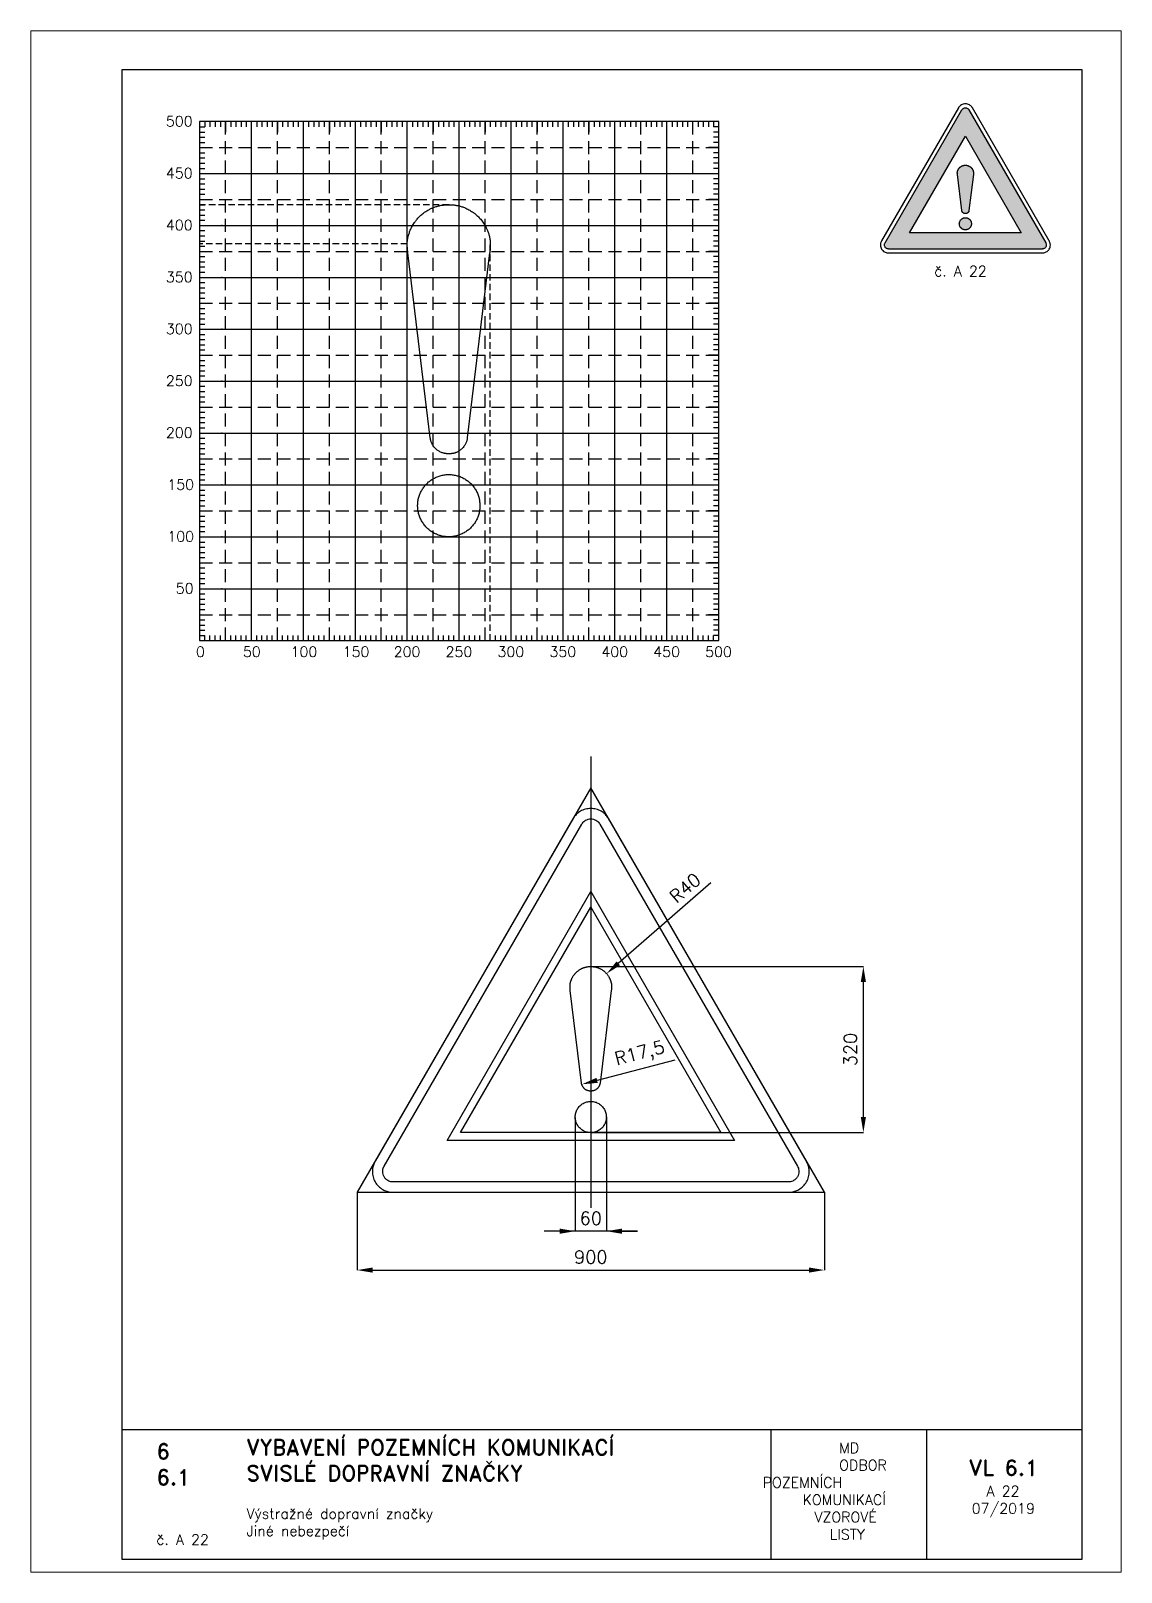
# Paper-space layout 'A 22' of a CAD drawing. Header units: millimetres. Extents: x 0 to 210, y 0 to 297.
# The model-space entities are those that its viewports show. They can reach past a viewport. Long polylines and large blocks are cut down to what shows.
import ezdxf

# ---------------------------------------------------------------- set-up
doc = ezdxf.new("R2010")
doc.units = ezdxf.units.MM
doc.header["$LTSCALE"] = 5
doc.linetypes.add('ČERCHOVANÁX2', pattern=[2, 1, -0.5, 0, -0.5])
doc.linetypes.add('ČÁRKOVANÁX2', pattern=[1.5, 1, -0.5])
for name, color, linetype in [('Kóty', 2, 'Continuous'), ('Pomocná', 2, 'Continuous'), ('Rozpiska', 7, 'Continuous'), ('Značka', 7, 'Continuous')]:
    doc.layers.add(name, color=color, linetype=linetype)
doc.layers.add('Rámeček', color=6, linetype='Continuous', plot=False)
doc.styles.get("Standard").update_dxf_attribs({"font": 'romand.shx', "height": 25})
doc.dimstyles.get("Standard").update_dxf_attribs({"dimtxt": 25, "dimasz": 30, "dimexe": 0.18, "dimexo": 0.0625, "dimgap": 12.5, "dimtad": 1, "dimdec": 0, "dimzin": 0, "dimdsep": 46, "dimtxsty": 'Standard', "dimcen": 0.09, "dimadec": 0, "dimazin": 0, "dimtfac": 1, "dimtdec": 0, "dimtofl": 0, "dimtmove": 0, "dimatfit": 3, "dimfxl": 1, "dimtolj": 1, "dimtzin": 0, "dimarcsym": 0})

psp = doc.layouts.new('A 22')

# ---------------------------------------------------------------- texts
at = {"layer": 'Pomocná', "char_height": 2, "attachment_point": 1}
for s, insert in [('\\pi1.41968;500', (24.59, 280.57)), ('\\pi1.41968;450', (24.59, 270.57)), ('\\pi1.41968;400', (24.59, 260.57)), ('\\pi1.41968;350', (24.59, 250.57)), ('\\pi1.41968;300', (24.59, 240.57)), ('\\pi1.41968;250', (24.59, 230.57)), ('\\pi1.41968;200', (24.59, 220.57)), ('\\pi1.70539;150', (24.59, 210.57)), ('\\pi1.70539;100', (24.59, 200.57)), ('\\pi3.32444;50', (24.59, 190.57)), ('\\pi2.6146;0', (29.18, 178.35)), ('\\pi1.66222;50', (39.19, 178.35)), ('\\pi0.85269;100', (49.18, 178.35)), ('\\pi0.85269;150', (59.21, 178.35)), ('\\pi0.70984;200', (69.18, 178.35)), ('\\pi0.70984;250', (79.17, 178.35)), ('\\pi0.70984;300', (89.16, 178.35)), ('\\pi0.70984;350', (99.18, 178.35)), ('\\pi0.70984;400', (109.17, 178.35)), ('\\pi0.70984;450', (119.18, 178.35)), ('\\pi0.70984;500', (129.17, 178.35))]:
    psp.add_mtext_dynamic_manual_height_columns(s, width=6.5625, gutter_width=100, heights=[0], dxfattribs=dict(at, insert=insert))
at = {"layer": 'Rozpiska', "color": 7, "attachment_point": 1}
for s, width, heights, insert, char_height in [('{\\C6;č. A 22}', 12.0077, [2.67], (174, 251.69), 2), ('6', 149.0422, [0], (24.17, 24.77), 3), ('{\\C6;VYBAVENÍ POZEMNÍCH KOMUNIKACÍ\\P}SVISLÉ DOPRAVNÍ ZNAČKY{\\H1.34524x; }', 149.0422, [0], (41.56, 25.56), 3), ('\\pi14.7414;{\\C6;MD\\P\\pi2.36044;}ODBOR POZEMNÍCH{\\H1.57143x; }\\P\\pi7.69378;KOMUNIKACÍ{\\H1.5x; }\\P\\pi9.97949;{\\C6;VZOROVÉ\\H1.47619x; \\H0.67742x;\\P\\pi12.93187;LISTY\\H1.26984x; }', 33.1018, [0], (140.95, 24.95), 2), ('\\pi1.03113;{\\H1.5x;\\C6;VL 6.1\\P\\pi4.41206;\\H0.66667x;A 22\\H1.66666x; \\H0.6x;\\P\\pi1.5549;07/2019\\H1.80159x; }', 16.0623, [0], (179.66, 21.61), 2), ('6.1', 149.0422, [0], (24.17, 19.78), 3), ('{\\C6;Výstražné dopravní značky\\P}Jiné nebezpečí{\\H1.83333x; }', 149.0422, [0], (41.56, 12.29), 2), ('{\\C6;č. A 22}', 12.3298, [2.67], (24.17, 7.28), 2)]:
    psp.add_mtext_dynamic_manual_height_columns(s, width=width, gutter_width=100, heights=heights, dxfattribs=dict(at, insert=insert, char_height=char_height))

msp = doc.modelspace()

# ---------------------------------------------------------------- texts
at = {"layer": 'Kóty', "insert": (420.7, -50), "char_height": 25, "attachment_point": 5}
msp.add_mtext('\\A1;60', dxfattribs=at)

# ---------------------------------------------------------------- blocks, each defined once
blk = doc.blocks.new('*D0')
at = {"layer": 'Defpoints', "color": 0, "transparency": 16777216}
for p in [(-29.3, 0.1), (870.7, 0.1), (870.7, -149.9)]:
    blk.add_point(p, dxfattribs=at)
at = {"layer": 'Kóty', "color": 0, "lineweight": -2, "transparency": 16777216}
for p, q in [((-29.3, 0), (-29.3, -150.1)), ((870.7, 0), (870.7, -150.1)), ((0.7, -149.9), (840.7, -149.9))]:
    blk.add_line(p, q, dxfattribs=at)
at = {"layer": 'Kóty', "color": 0, "transparency": 16777216}
for points in [[(0.7, -144.9), (0.7, -154.9), (-29.3, -149.9)], [(840.7, -144.9), (840.7, -154.9), (870.7, -149.9)]]:
    blk.add_solid(points, dxfattribs=at)
at = {"layer": 'Kóty', "color": 0, "transparency": 16777216, "insert": (420.7, -124.9), "char_height": 25, "attachment_point": 5}
blk.add_mtext('\\A1;900', dxfattribs=at)
blk = doc.blocks.new('*D1')
at = {"layer": 'Defpoints', "color": 0, "transparency": 16777216}
for p in [(421.4, 435), (945.7, 435), (420.7, 115)]:
    blk.add_point(p, dxfattribs=at)
at = {"layer": 'Kóty', "color": 0, "lineweight": -2, "transparency": 16777216}
for p, q in [((421.5, 435), (945.9, 435)), ((945.7, 145), (945.7, 405)), ((420.8, 115), (945.9, 115))]:
    blk.add_line(p, q, dxfattribs=at)
at = {"layer": 'Kóty', "color": 0, "transparency": 16777216}
for points in [[(940.7, 405), (950.7, 405), (945.7, 435)], [(940.7, 145), (950.7, 145), (945.7, 115)]]:
    blk.add_solid(points, dxfattribs=at)
at = {"layer": 'Kóty', "color": 0, "transparency": 16777216, "insert": (920.7, 275), "char_height": 25, "attachment_point": 5, "rotation": 90}
blk.add_mtext('\\A1;320', dxfattribs=at)
blk = doc.blocks.new('*D2')
at = {"layer": 'Defpoints', "color": 0, "transparency": 16777216}
for p in [(451.1, 421.3), (420.9, 395)]:
    blk.add_point(p, dxfattribs=at)
at = {"layer": 'Kóty', "color": 0, "lineweight": -2, "transparency": 16777216}
for p, q in [((652.1, 596.5), (473.7, 441)), ((420.8, 395), (421, 395)), ((420.9, 394.9), (420.9, 395.1))]:
    blk.add_line(p, q, dxfattribs=at)
at = {"layer": 'Kóty', "color": 0, "transparency": 16777216}
blk.add_solid([(470.4, 444.8), (477, 437.2), (451.1, 421.3)], dxfattribs=at)
at = {"layer": 'Kóty', "color": 0, "transparency": 16777216, "insert": (602.5, 586.4), "char_height": 25, "attachment_point": 5, "rotation": 41.0739}
blk.add_mtext('\\A1;R40', dxfattribs=at)
blk = doc.blocks.new('*D3')
at = {"layer": 'Defpoints', "color": 0, "transparency": 16777216}
for p in [(403.8, 208.1), (420.7, 212.5)]:
    blk.add_point(p, dxfattribs=at)
at = {"layer": 'Kóty', "color": 0, "lineweight": -2, "transparency": 16777216}
blk.add_line((582.9, 254.5), (432.8, 215.6), dxfattribs=at)
at = {"layer": 'Kóty', "color": 0, "transparency": 16777216}
blk.add_solid([(431.6, 220.5), (434.1, 210.8), (403.8, 208.1)], dxfattribs=at)
at = {"layer": 'Kóty', "color": 0, "transparency": 16777216, "insert": (515.5, 265.4), "char_height": 25, "attachment_point": 5, "rotation": 14.5425}
blk.add_mtext('\\A1;R17,5', dxfattribs=at)

# ---------------------------------------------------------------- dimensions: what is measured, and where the dimension line sits
at = {"layer": 'Kóty'}
dim = msp.add_radius_dim(center=(420.9, 395), mpoint=(451.1, 421.3), dimstyle='Standard', dxfattribs=at)
dim.commit()
dim.dimension.update_dxf_attribs({"geometry": '*D2', "text_midpoint": (618.9, 567.6), "dimtype": 164})
dim = msp.add_linear_dim(base=(945.7, 435), p1=(420.7, 115), p2=(421.4, 435), angle=90, dimstyle='Standard', dxfattribs=at)
dim.commit()
dim.dimension.update_dxf_attribs({"geometry": '*D1', "text_midpoint": (920.7, 275)})
dim = msp.add_radius_dim(center=(420.7, 212.5), mpoint=(403.8, 208.1), text='R17,5', dimstyle='Standard', dxfattribs=at)
dim.commit()
dim.dimension.update_dxf_attribs({"geometry": '*D3', "text_midpoint": (522.4, 238.9), "dimtype": 164})
dim = msp.add_linear_dim(base=(870.7, -149.9), p1=(-29.3, 0.1), p2=(870.7, 0.1), dimstyle='Standard', dxfattribs=at)
dim.commit()
dim.dimension.update_dxf_attribs({"geometry": '*D0', "text_midpoint": (420.7, -124.9)})

# ---------------------------------------------------------------- linework, layer by layer
at = {"layer": 'Kóty'}
for p, q in [((390.7, 144.2), (390.7, -75.2)), ((450.7, 144.9), (450.7, -75.2)), ((510.7, -75), (330.7, -75)), ((480.7, -75), (510.7, -75))]:
    msp.add_line(p, q, dxfattribs=at)
for points in [[(360.7, -70), (360.7, -80), (390.7, -75)], [(480.7, -70), (480.7, -80), (450.7, -75)]]:
    msp.add_solid(points, dxfattribs=at)
at = {"layer": 'Značka', "color": 6, "linetype": 'ČERCHOVANÁX2', "lineweight": 25, "ltscale": 5}
msp.add_line((420.7, 839.7), (420.7, -30.3), dxfattribs=at)
at = {"layer": 'Značka', "color": 6, "linetype": 'ČÁRKOVANÁX2', "ltscale": 2.5}
for points in [[(870.7, 0.1), (420.7, 779.5), (-29.3, 0.1)], [(169.9, 115), (420.7, 549.4), (671.5, 115)]]:
    msp.add_lwpolyline(points, close=True, dxfattribs=at)
at = {"layer": 'Značka', "color": 5}
for points in [[(836.1, 60), (455.4, 719.4), (454.2, 721.2, 0.010748), (453.1, 722.9, 0.055773), (447.5, 729.2, 0.055979), (440.7, 734.1, 0.069561), (431.1, 738.1, 0.069791), (420.7, 739.4, 0.069502), (410.4, 738.1, 0.067732), (400.7, 734.1, 0.055944), (393.9, 729.2, 0.061133), (388.4, 722.9, 0.012257), (387.2, 721.2), (386.1, 719.4), (5.4, 60, 0.003576), (4.4, 58.1, 0.010722), (3.5, 56.3, 0.055711), (0.8, 48.4, 0.055985), (0, 40, 0.069591), (1.3, 29.6, 0.069767), (5.4, 20, 0.069481), (11.7, 11.7, 0.067775), (20, 5.4, 0.055964), (27.6, 1.9, 0.061097), (35.8, 0.2, 0.01224), (37.9, 0.1, 0.004081), (40, 0), (801.4, 0, 0.003581), (803.5, 0.1, 0.010743), (805.6, 0.2, 0.055797), (813.8, 1.9, 0.055991), (821.4, 5.4, 0.069582), (829.8, 11.7, 0.069787), (836.1, 20, 0.069497), (840.1, 29.6, 0.067792), (841.4, 40, 0.055928), (840.6, 48.4, 0.060939), (838, 56.3), (837.1, 58.1), (836.1, 60)], [(420.7, 195), (420.5, 195), (420.2, 195), (419.9, 195), (419.7, 195), (419.3, 195), (419, 195), (418.8, 195.1), (418.6, 195.1, -0.006634), (417.9, 195.1, -0.01255), (417.2, 195.2, -0.011425), (416.7, 195.3), (416.2, 195.4), (415.5, 195.6), (414.9, 195.8), (414.2, 196), (413.6, 196.3), (412.8, 196.6), (412.1, 197), (411.4, 197.4), (410.6, 197.9), (410.1, 198.2), (409.5, 198.6), (408.9, 199.2), (408.2, 199.7), (407.6, 200.3), (407.1, 201), (406.4, 201.7), (405.8, 202.6), (405.5, 203.1), (405.1, 203.7), (404.8, 204.2), (404.6, 204.7), (404.3, 205.3), (404, 205.9), (403.8, 206.5), (403.6, 207.2), (403.3, 207.9), (403.1, 208.7), (403.1, 209), (403, 209.3), (403, 209.7), (402.9, 210), (402.9, 210.2), (402.9, 210.4), (381.3, 388.6), (381.3, 388.8), (381.3, 388.9), (381.2, 389.8), (381.1, 390.7), (381, 391.5), (380.9, 392.3, -0.005115), (380.8, 393.2, -0.006421), (380.8, 394.2, -0.006696), (380.7, 395.3, -0.004989), (380.7, 396.3, -0.007695), (380.7, 397.7, -0.011479), (380.8, 399.2, -0.01361), (380.9, 400.6, -0.014122), (381.1, 402.1, -0.011796), (381.4, 403.4, -0.009463), (381.7, 404.6, -0.01086), (382.2, 406.3, -0.010371), (382.7, 408, -0.011291), (383.3, 409.6, -0.013085), (384, 411.3, -0.014583), (384.9, 413.2, -0.01098), (385.9, 415, -0.010962), (387, 416.8, -0.014502), (388.2, 418.5, -0.012487), (389.2, 419.9, -0.011476), (390.3, 421.2, -0.013813), (391.7, 422.7, -0.01399), (393.2, 424.2, -0.01472), (394.7, 425.6, -0.016045), (396.4, 426.9, -0.017393), (398.5, 428.3, -0.012023), (400.6, 429.6, -0.008118), (402.1, 430.5, -0.011828), (403.6, 431.2, -0.010377), (404.8, 431.8, -0.009337), (406.1, 432.3, -0.011192), (407.6, 432.9, -0.011725), (409.2, 433.4, -0.011821), (410.9, 433.8, -0.011552), (412.5, 434.2, -0.013907), (414.5, 434.6, -0.014462), (416.5, 434.8, -0.005226), (417.2, 434.8), (418, 434.9), (418.8, 434.9), (419.6, 435), (420.1, 435), (420.5, 435), (420.6, 435), (420.7, 435), (420.8, 435), (420.9, 435), (421.3, 435), (421.6, 435), (422.4, 434.9), (423.1, 434.9, -0.005231), (424.1, 434.9, -0.005868), (425, 434.8, -0.011371), (426.6, 434.6, -0.012004), (428.3, 434.3, -0.009727), (429.6, 434.1, -0.009332), (430.9, 433.8, -0.011404), (432.5, 433.3, -0.011324), (434.1, 432.8, -0.011862), (435.7, 432.2, -0.013026), (437.2, 431.5, -0.014025), (439.1, 430.6, -0.009399), (440.8, 429.6, -0.009855), (442.6, 428.6, -0.014869), (444.4, 427.4, -0.013144), (445.7, 426.4, -0.011648), (447, 425.3, -0.013773), (448.6, 423.9, -0.014088), (450, 422.4, -0.014622), (451.4, 420.9, -0.015396), (452.7, 419.2, -0.017027), (454.2, 417.2, -0.013049), (455.5, 415, -0.009319), (456.3, 413.5, -0.012652), (457.1, 411.9, -0.010839), (457.7, 410.6, -0.008967), (458.2, 409.3, -0.010357), (458.9, 407.6, -0.011188), (459.4, 405.9, -0.011321), (459.8, 404.3, -0.012074), (460.2, 402.7, -0.010117), (460.4, 401.6, -0.013379), (460.5, 400.4), (460.6, 399.6), (460.7, 398.8), (460.7, 397.8), (460.7, 396.7), (460.7, 395.9), (460.7, 395), (460.7, 394), (460.6, 393), (460.5, 392.1), (460.4, 391.1), (460.3, 390), (460.1, 388.9), (460.1, 388.8), (460.1, 388.6), (438.6, 210.4), (438.5, 210.2), (438.5, 210.1), (438.5, 209.8), (438.4, 209.5), (438.4, 209.1), (438.3, 208.7), (438.1, 208.1), (438, 207.4), (437.8, 206.9), (437.6, 206.4), (437.4, 205.8), (437.1, 205.1), (436.8, 204.5), (436.5, 203.9), (436.1, 203.2), (435.6, 202.6), (435.1, 201.9), (434.6, 201.2), (434.1, 200.7), (433.7, 200.2), (433.1, 199.6), (432.4, 199.1), (431.8, 198.5), (431.1, 198, -0.015652), (430.2, 197.5), (429.3, 197), (428.7, 196.7), (428.1, 196.4), (427.6, 196.2), (427.1, 196, -0.010695), (426.4, 195.8, -0.010962), (425.8, 195.6, -0.011785), (425.1, 195.4, -0.013193), (424.5, 195.3, -0.014222), (423.7, 195.2, -0.009329), (422.9, 195.1, -0.001698), (422.7, 195.1, -0.002607), (422.5, 195.1, -0.004157), (422.2, 195), (421.9, 195), (421.6, 195, -0.005283), (421.2, 195), (421, 195), (420.7, 195)], [(450.7, 145), (450.7, 144.8), (450.7, 144.6, -0.032778), (450.4, 140.7, -0.035735), (449.6, 136.9, -0.036467), (448.3, 133.1, -0.034741), (446.5, 129.7, -0.034086), (444.3, 126.4, -0.034448), (441.7, 123.5, -0.034548), (438.7, 120.9, -0.034426), (435.4, 118.8, -0.034392), (431.8, 117.1, -0.034415), (428.1, 115.9, -0.034425), (424.2, 115.2, -0.034417), (420.3, 115, -0.034419), (416.4, 115.3, -0.034419), (412.6, 116.1, -0.034415), (408.9, 117.4, -0.034419), (405.4, 119.2, -0.03442), (402.1, 121.4, -0.034416), (399.2, 124.1, -0.03442), (396.7, 127, -0.034421), (394.5, 130.3, -0.034415), (392.8, 133.9, -0.034415), (391.6, 137.6, -0.034415), (390.9, 141.5, -0.03442), (390.7, 145.4, -0.034424), (391, 149.3, -0.034419), (391.8, 153.1, -0.034424), (393.1, 156.8, -0.034413), (394.9, 160.3, -0.03441), (397.1, 163.6, -0.034418), (399.8, 166.5, -0.034425), (402.8, 169, -0.03442), (406.1, 171.2, -0.034422), (409.6, 172.9, -0.034418), (413.3, 174.1, -0.034417), (417.2, 174.8, -0.034417), (421.1, 175, -0.034419), (425, 174.7, -0.034432), (428.9, 173.9, -0.034422), (432.6, 172.6, -0.03433), (436.1, 170.8, -0.034406), (439.3, 168.6, -0.034823), (442.2, 165.9, -0.034404), (444.8, 163, -0.032723), (446.9, 159.7, -0.034586), (448.6, 156.1, -0.040942), (449.8, 152.4, -0.031742), (450.4, 148.7, -0.010458), (450.7, 145)]]:
    msp.add_lwpolyline(points, format="xyb", dxfattribs=at)
at = {"layer": 'Značka', "color": 1}
msp.add_lwpolyline([(801.4, 20), (40, 20, -0.003586), (39, 20, -0.010756), (37.9, 20.1, -0.05582), (33.8, 20.9, -0.05597), (30, 22.7, -0.06955), (25.8, 25.8, -0.069786), (22.7, 30, -0.069503), (20.7, 34.8, -0.067814), (20, 40, -0.055933), (20.4, 44.2, -0.060881), (21.7, 48.1, -0.012187), (22.2, 49.1, -0.00406), (22.7, 50), (403.4, 709.4), (404, 710.3), (404.5, 711.2, -0.055851), (407.3, 714.3, -0.05603), (410.7, 716.7, -0.069574), (415.5, 718.8, -0.069723), (420.7, 719.4, -0.069439), (425.9, 718.8, -0.067755), (430.7, 716.7, -0.055971), (434.1, 714.3, -0.061159), (436.9, 711.2), (437.5, 710.3), (438, 709.4), (818.8, 50), (819.2, 49.1), (819.7, 48.1, -0.055637), (821, 44.2, -0.055928), (821.4, 40, -0.069571), (820.8, 34.8, -0.069825), (818.8, 30, -0.069532), (815.6, 25.8, -0.067733), (811.4, 22.7, -0.055923), (807.6, 20.9, -0.061121), (803.5, 20.1, -0.012253), (802.5, 20, -0.004086), (801.4, 20)], format="xyb", dxfattribs=at)
msp.add_lwpolyline([(143.9, 100), (420.7, 579.4), (697.5, 100), (143.9, 100)], dxfattribs=at)

msp.set_redraw_order([(e.dxf.handle, doc.entitydb.next_handle()) for e in msp.query("TEXT MTEXT ATTDEF DIMENSION ARC_DIMENSION")])  # texts and dimensions are drawn at this point

# ---------------------------------------------------------------- hatches: boundary and pattern name
at = {"layer": 'Značka'}
h = psp.add_hatch(color=10, dxfattribs=at)
h.dxf.hatch_style = 1
h.paths.add_polyline_path([(169.24, 258.08), (180, 276.72), (190.76, 258.08)], flags=16)
edge = h.paths.add_edge_path()
edge.add_line((194.81, 254.96), (165.19, 254.96))
edge.add_arc((165.28, 257.8), 2.84, 267.4279, 268.2497, ccw=False)
edge.add_arc((165.2, 255.91), 0.947, 264.9636, 267.4286, ccw=False)
edge.add_arc((165.18, 255.69), 0.729, 252.0002, 264.7801, ccw=False)
edge.add_arc((165.18, 255.7), 0.731, 239.2368, 252.0508, ccw=False)
edge.add_arc((165.16, 255.71), 0.734, 224.9741, 240.8881, ccw=False)
edge.add_arc((165.16, 255.71), 0.732, 209.0808, 225.0485, ccw=False)
edge.add_arc((165.15, 255.73), 0.734, 194.8816, 210.7849, ccw=False)
edge.add_arc((165.17, 255.73), 0.753, 179.4178, 194.9358, ccw=False)
edge.add_arc((165.15, 255.76), 0.733, 168.2202, 181.0258, ccw=False)
edge.add_arc((165.09, 255.77), 0.668, 154.3449, 168.2807, ccw=False)
edge.add_arc((165.24, 255.71), 0.836, 152.5643, 155.3573, ccw=False)
edge.add_arc((166.73, 254.94), 2.51, 151.6364, 152.5668, ccw=False)
edge.add_line((164.52, 256.13), (179.33, 281.78))
edge.add_line((179.33, 281.78), (179.35, 281.81))
edge.add_line((179.35, 281.81), (179.37, 281.84))
edge.add_arc((179.97, 281.42), 0.728, 132.0175, 144.8044, ccw=False)
edge.add_arc((179.97, 281.42), 0.731, 119.2221, 132.0499, ccw=False)
edge.add_arc((179.99, 281.43), 0.734, 104.9611, 120.8806, ccw=False)
edge.add_arc((179.99, 281.43), 0.732, 89.0816, 105.0351, ccw=False)
edge.add_arc((180.01, 281.43), 0.734, 74.8911, 90.7799, ccw=False)
edge.add_arc((180.01, 281.41), 0.754, 59.4433, 74.9479, ccw=False)
edge.add_arc((180.03, 281.42), 0.733, 48.2326, 61.0468, ccw=False)
edge.add_arc((180.08, 281.47), 0.665, 34.2949, 48.2941, ccw=False)
edge.add_line((180.63, 281.84), (180.65, 281.81))
edge.add_line((180.65, 281.81), (180.67, 281.78))
edge.add_line((180.67, 281.78), (195.48, 256.13))
edge.add_line((195.48, 256.13), (195.5, 256.1))
edge.add_line((195.5, 256.1), (195.52, 256.06))
edge.add_arc((194.85, 255.75), 0.731, 12.0134, 24.7513, ccw=False)
edge.add_arc((194.85, 255.75), 0.732, -0.7539, 12.0504, ccw=False)
edge.add_arc((194.85, 255.73), 0.734, -15.0136, 0.9053, ccw=False)
edge.add_arc((194.85, 255.73), 0.731, 329.0775, 345.0543, ccw=False)
edge.add_arc((194.84, 255.71), 0.733, 314.8753, 330.7852, ccw=False)
edge.add_arc((194.82, 255.73), 0.754, 299.4286, 314.9281, ccw=False)
edge.add_arc((194.82, 255.7), 0.733, 288.2355, 301.0387, ccw=False)
edge.add_arc((194.84, 255.63), 0.665, 274.3079, 288.2985, ccw=False)
edge.add_arc((194.81, 255.8), 0.831, 272.5156, 275.3236, ccw=False)
edge.add_arc((194.74, 257.45), 2.49, 271.5795, 272.516, ccw=False)
h = psp.add_hatch(color=249, dxfattribs=at)
h.dxf.hatch_style = 1
edge = h.paths.add_edge_path()
edge.add_line((181.17, 259.83), (181.17, 259.82))
edge.add_line((181.17, 259.82), (181.17, 259.81))
edge.add_arc((180, 259.82), 1.16, 351.9172, 359.4266, ccw=False)
edge.add_arc((180.1, 259.81), 1.07, 343.7356, 351.922, ccw=False)
edge.add_arc((180.11, 259.78), 1.05, 336.6543, 345.0081, ccw=False)
edge.add_arc((180.06, 259.8), 1.1, 328.6984, 336.6572, ccw=False)
edge.add_arc((180.04, 259.8), 1.12, 321.7659, 329.5748, ccw=False)
edge.add_arc((180.05, 259.79), 1.11, 313.8737, 321.7656, ccw=False)
edge.add_arc((180.04, 259.78), 1.11, 306.7453, 314.6599, ccw=False)
edge.add_arc((180.03, 259.78), 1.11, 298.8559, 306.7426, ccw=False)
edge.add_arc((180.02, 259.77), 1.11, 291.7573, 299.6363, ccw=False)
edge.add_arc((180.02, 259.77), 1.11, 283.8604, 291.7446, ccw=False)
edge.add_arc((180.01, 259.77), 1.11, 276.7455, 284.6319, ccw=False)
edge.add_arc((180.01, 259.77), 1.11, 268.8763, 276.761, ccw=False)
edge.add_arc((179.99, 259.77), 1.11, 261.7472, 269.6323, ccw=False)
edge.add_arc((179.99, 259.77), 1.11, 253.8658, 261.751, ccw=False)
edge.add_arc((179.98, 259.77), 1.11, 246.7458, 254.63, ccw=False)
edge.add_arc((179.98, 259.77), 1.11, 238.8721, 246.7573, ccw=False)
edge.add_arc((179.96, 259.78), 1.11, 231.7398, 239.6251, ccw=False)
edge.add_arc((179.96, 259.78), 1.11, 223.8764, 231.7608, ccw=False)
edge.add_arc((179.95, 259.79), 1.11, 216.7378, 224.6231, ccw=False)
edge.add_arc((179.95, 259.79), 1.11, 208.8688, 216.7543, ccw=False)
edge.add_arc((179.95, 259.8), 1.11, 201.7547, 209.6389, ccw=False)
edge.add_arc((179.95, 259.8), 1.11, 193.8605, 201.7446, ccw=False)
edge.add_arc((179.94, 259.82), 1.11, 186.7466, 194.6308, ccw=False)
edge.add_arc((179.94, 259.82), 1.11, 178.8753, 186.7606, ccw=False)
edge.add_arc((179.94, 259.83), 1.11, 171.7467, 179.6328, ccw=False)
edge.add_arc((179.94, 259.83), 1.11, 163.8627, 171.7479, ccw=False)
edge.add_arc((179.95, 259.85), 1.11, 156.7496, 164.6359, ccw=False)
edge.add_arc((179.95, 259.85), 1.11, 148.8728, 156.7566, ccw=False)
edge.add_arc((179.96, 259.86), 1.11, 141.7408, 149.624, ccw=False)
edge.add_arc((179.96, 259.86), 1.11, 133.8761, 141.7611, ccw=False)
edge.add_arc((179.97, 259.87), 1.11, 126.7483, 134.6348, ccw=False)
edge.add_arc((179.97, 259.87), 1.11, 118.8688, 126.7543, ccw=False)
edge.add_arc((179.98, 259.88), 1.11, 111.7407, 119.6266, ccw=False)
edge.add_arc((179.98, 259.88), 1.11, 103.874, 111.7589, ccw=False)
edge.add_arc((179.99, 259.88), 1.11, 96.7463, 104.6311, ccw=False)
edge.add_arc((179.99, 259.88), 1.11, 88.8618, 96.7464, ccw=False)
edge.add_arc((180.01, 259.88), 1.11, 81.7471, 89.6323, ccw=False)
edge.add_arc((180.01, 259.88), 1.11, 73.8643, 81.7525, ccw=False)
edge.add_arc((180.02, 259.88), 1.11, 66.7402, 74.626, ccw=False)
edge.add_arc((180.02, 259.88), 1.11, 58.8889, 66.7538, ccw=False)
edge.add_arc((180.04, 259.87), 1.11, 51.766, 59.6482, ccw=False)
edge.add_arc((180.04, 259.88), 1.1, 43.8003, 51.778, ccw=False)
edge.add_arc((180.05, 259.86), 1.11, 36.6509, 44.5326, ccw=False)
edge.add_arc((180, 259.83), 1.17, 29.1611, 36.6581, ccw=False)
edge.add_arc((180.06, 259.84), 1.11, 22.0892, 30.0126, ccw=False)
edge.add_arc((180.22, 259.91), 0.932, 12.7374, 22.1155, ccw=False)
edge.add_arc((180.02, 259.85), 1.14, 5.9099, 13.1821, ccw=False)
edge.add_arc((177.7, 259.61), 3.47, 3.5169, 5.9135, ccw=False)
edge = h.paths.add_edge_path()
edge.add_line((180, 261.77), (179.99, 261.77))
edge.add_line((179.99, 261.77), (179.98, 261.77))
edge.add_line((179.98, 261.77), (179.97, 261.77))
edge.add_line((179.97, 261.77), (179.96, 261.77))
edge.add_line((179.96, 261.77), (179.95, 261.77))
edge.add_line((179.95, 261.77), (179.93, 261.77))
edge.add_line((179.93, 261.77), (179.92, 261.77))
edge.add_line((179.92, 261.77), (179.92, 261.77))
edge.add_arc((180, 262.76), 0.989, 263.884, 265.4043, ccw=False)
edge.add_arc((179.95, 262.29), 0.522, 260.9729, 263.8491, ccw=False)
edge.add_arc((179.93, 262.24), 0.461, 258.7073, 261.3257, ccw=False)
edge.add_line((179.84, 261.78), (179.82, 261.79))
edge.add_line((179.82, 261.79), (179.8, 261.79))
edge.add_line((179.8, 261.79), (179.77, 261.8))
edge.add_line((179.77, 261.8), (179.75, 261.81))
edge.add_line((179.75, 261.81), (179.72, 261.82))
edge.add_line((179.72, 261.82), (179.69, 261.83))
edge.add_line((179.69, 261.83), (179.67, 261.85))
edge.add_line((179.67, 261.85), (179.64, 261.86))
edge.add_line((179.64, 261.86), (179.61, 261.88))
edge.add_line((179.61, 261.88), (179.59, 261.9))
edge.add_line((179.59, 261.9), (179.57, 261.91))
edge.add_line((179.57, 261.91), (179.54, 261.93))
edge.add_line((179.54, 261.93), (179.51, 261.95))
edge.add_line((179.51, 261.95), (179.49, 261.98))
edge.add_line((179.49, 261.98), (179.47, 262))
edge.add_line((179.47, 262), (179.44, 262.03))
edge.add_line((179.44, 262.03), (179.42, 262.06))
edge.add_line((179.42, 262.06), (179.41, 262.09))
edge.add_line((179.41, 262.09), (179.39, 262.11))
edge.add_line((179.39, 262.11), (179.38, 262.13))
edge.add_line((179.38, 262.13), (179.37, 262.15))
edge.add_line((179.37, 262.15), (179.36, 262.17))
edge.add_line((179.36, 262.17), (179.35, 262.19))
edge.add_line((179.35, 262.19), (179.34, 262.22))
edge.add_line((179.34, 262.22), (179.33, 262.24))
edge.add_line((179.33, 262.24), (179.32, 262.27))
edge.add_line((179.32, 262.27), (179.32, 262.3))
edge.add_line((179.32, 262.3), (179.31, 262.32))
edge.add_line((179.31, 262.32), (179.31, 262.33))
edge.add_line((179.31, 262.33), (179.31, 262.34))
edge.add_line((179.31, 262.34), (179.31, 262.35))
edge.add_line((179.31, 262.35), (179.31, 262.36))
edge.add_line((179.31, 262.36), (179.31, 262.37))
edge.add_line((179.31, 262.37), (178.47, 269.3))
edge.add_line((178.47, 269.3), (178.47, 269.31))
edge.add_line((178.47, 269.31), (178.47, 269.31))
edge.add_line((178.47, 269.31), (178.46, 269.35))
edge.add_line((178.46, 269.35), (178.46, 269.38))
edge.add_line((178.46, 269.38), (178.46, 269.41))
edge.add_line((178.46, 269.41), (178.45, 269.44))
edge.add_arc((180.3, 269.62), 1.85, 184.353, 185.5254, ccw=False)
edge.add_arc((179.92, 269.59), 1.48, 182.8478, 184.3195, ccw=False)
edge.add_arc((179.95, 269.6), 1.51, 181.4375, 182.972, ccw=False)
edge.add_arc((180.47, 269.61), 2.03, 180.3097, 181.4531, ccw=False)
edge.add_arc((180.27, 269.61), 1.83, 178.7621, 180.5257, ccw=False)
edge.add_arc((179.67, 269.63), 1.23, 176.1108, 178.7416, ccw=False)
edge.add_arc((179.48, 269.65), 1.04, 173.2675, 176.3865, ccw=False)
edge.add_arc((179.45, 269.65), 1, 170.0343, 173.2706, ccw=False)
edge.add_arc((179.52, 269.64), 1.08, 167.6137, 170.317, ccw=False)
edge.add_arc((179.78, 269.59), 1.34, 165.4541, 167.6227, ccw=False)
edge.add_arc((179.99, 269.54), 1.56, 163.1716, 165.6605, ccw=False)
edge.add_arc((180.06, 269.51), 1.63, 160.8027, 163.1796, ccw=False)
edge.add_arc((179.98, 269.55), 1.54, 158.4798, 161.0673, ccw=False)
edge.add_arc((179.78, 269.63), 1.33, 155.5039, 158.5026, ccw=False)
edge.add_arc((179.85, 269.61), 1.4, 152.3881, 155.73, ccw=False)
edge.add_arc((180.25, 269.39), 1.86, 149.8544, 152.3708, ccw=False)
edge.add_arc((180.27, 269.4), 1.87, 147.7148, 150.2269, ccw=False)
edge.add_arc((179.88, 269.64), 1.41, 144.376, 147.6994, ccw=False)
edge.add_arc((179.8, 269.71), 1.31, 141.7948, 144.6564, ccw=False)
edge.add_arc((179.89, 269.64), 1.42, 139.1676, 141.7976, ccw=False)
edge.add_arc((179.94, 269.61), 1.48, 136.2392, 139.4046, ccw=False)
edge.add_arc((179.92, 269.62), 1.46, 133.03, 136.2362, ccw=False)
edge.add_arc((179.88, 269.68), 1.39, 130.0263, 133.3996, ccw=False)
edge.add_arc((179.81, 269.77), 1.27, 126.3434, 130.0202, ccw=False)
edge.add_arc((179.89, 269.66), 1.41, 122.6129, 126.5988, ccw=False)
edge.add_arc((180.23, 269.13), 2.04, 119.8554, 122.6109, ccw=False)
edge.add_arc((180.24, 269.15), 2.02, 118.4016, 120.2621, ccw=False)
edge.add_arc((179.93, 269.71), 1.39, 115.6811, 118.3917, ccw=False)
edge.add_arc((179.88, 269.82), 1.26, 113.4732, 115.8513, ccw=False)
edge.add_arc((179.94, 269.69), 1.4, 111.3472, 113.4871, ccw=False)
edge.add_arc((179.97, 269.64), 1.46, 108.9626, 111.5275, ccw=False)
edge.add_arc((179.95, 269.7), 1.39, 106.3154, 109.0025, ccw=False)
edge.add_arc((179.95, 269.72), 1.38, 103.8497, 106.5587, ccw=False)
edge.add_arc((179.95, 269.69), 1.41, 101.1977, 103.8451, ccw=False)
edge.add_arc((179.96, 269.7), 1.4, 98.3102, 101.4973, ccw=False)
edge.add_arc((179.95, 269.75), 1.35, 94.9826, 98.2969, ccw=False)
edge.add_arc((179.96, 269.7), 1.41, 94.1082, 95.3058, ccw=False)
edge.add_line((179.86, 271.1), (179.89, 271.1))
edge.add_line((179.89, 271.1), (179.93, 271.1))
edge.add_line((179.93, 271.1), (179.96, 271.1))
edge.add_line((179.96, 271.1), (179.98, 271.1))
edge.add_line((179.98, 271.1), (179.99, 271.1))
edge.add_line((179.99, 271.1), (180, 271.1))
edge.add_line((180, 271.1), (180, 271.1))
edge.add_line((180, 271.1), (180, 271.1))
edge.add_line((180, 271.1), (180.01, 271.1))
edge.add_line((180.01, 271.1), (180.02, 271.1))
edge.add_line((180.02, 271.1), (180.04, 271.1))
edge.add_line((180.04, 271.1), (180.06, 271.1))
edge.add_line((180.06, 271.1), (180.09, 271.1))
edge.add_arc((180.01, 269.39), 1.71, 86.045, 87.2439, ccw=False)
edge.add_arc((180.03, 269.57), 1.53, 84.7908, 86.1356, ccw=False)
edge.add_arc((180.04, 269.67), 1.43, 82.2736, 84.8794, ccw=False)
edge.add_arc((180.05, 269.75), 1.35, 79.5342, 82.2852, ccw=False)
edge.add_arc((180.06, 269.76), 1.34, 77.6257, 79.8549, ccw=False)
edge.add_arc((180.05, 269.7), 1.4, 75.4748, 77.6135, ccw=False)
edge.add_arc((180.04, 269.67), 1.43, 73.0944, 75.7078, ccw=False)
edge.add_arc((180.04, 269.66), 1.44, 70.494, 73.0891, ccw=False)
edge.add_arc((180.07, 269.71), 1.38, 68.0529, 70.7713, ccw=False)
edge.add_arc((180.11, 269.83), 1.26, 65.0944, 68.0794, ccw=False)
edge.add_arc((180.06, 269.7), 1.4, 62.0434, 65.2575, ccw=False)
edge.add_arc((179.73, 269.08), 2.09, 59.9261, 62.0802, ccw=False)
edge.add_arc((179.76, 269.1), 2.07, 58.0147, 60.2732, ccw=False)
edge.add_arc((180.13, 269.69), 1.37, 54.591, 57.9986, ccw=False)
edge.add_arc((180.21, 269.79), 1.24, 51.8837, 54.8958, ccw=False)
edge.add_arc((180.11, 269.67), 1.4, 49.1789, 51.8483, ccw=False)
edge.add_arc((180.06, 269.6), 1.48, 46.3026, 49.4589, ccw=False)
edge.add_arc((180.08, 269.63), 1.45, 43.0572, 46.2858, ccw=False)
edge.add_arc((180.13, 269.66), 1.4, 40.0805, 43.4314, ccw=False)
edge.add_arc((180.18, 269.7), 1.33, 36.5418, 40.0701, ccw=False)
edge.add_arc((180.09, 269.63), 1.44, 32.8922, 36.7941, ccw=False)
edge.add_arc((179.72, 269.39), 1.88, 29.901, 32.8914, ccw=False)
edge.add_arc((179.79, 269.41), 1.82, 28.1787, 30.3144, ccw=False)
edge.add_arc((180.21, 269.64), 1.34, 25.3068, 28.2064, ccw=False)
edge.add_arc((180.26, 269.66), 1.28, 22.94, 25.4241, ccw=False)
edge.add_arc((180.01, 269.55), 1.55, 20.9151, 22.9701, ccw=False)
edge.add_arc((179.91, 269.5), 1.66, 18.7825, 21.156, ccw=False)
edge.add_arc((180.03, 269.54), 1.54, 16.1916, 18.7556, ccw=False)
edge.add_arc((180.12, 269.57), 1.44, 13.8588, 16.4534, ccw=False)
edge.add_arc((180.21, 269.59), 1.35, 11.1342, 13.9012, ccw=False)
edge.add_arc((180.46, 269.63), 1.1, 9.1008, 11.4194, ccw=False)
edge.add_arc((180.72, 269.67), 0.832, 5.9955, 9.0615, ccw=False)
edge.add_line((181.55, 269.76), (181.55, 269.73))
edge.add_line((181.55, 269.73), (181.55, 269.7))
edge.add_line((181.55, 269.7), (181.55, 269.66))
edge.add_line((181.55, 269.66), (181.56, 269.62))
edge.add_line((181.56, 269.62), (181.56, 269.58))
edge.add_line((181.56, 269.58), (181.55, 269.55))
edge.add_line((181.55, 269.55), (181.55, 269.51))
edge.add_line((181.55, 269.51), (181.55, 269.47))
edge.add_line((181.55, 269.47), (181.55, 269.43))
edge.add_line((181.55, 269.43), (181.54, 269.4))
edge.add_line((181.54, 269.4), (181.54, 269.35))
edge.add_line((181.54, 269.35), (181.53, 269.31))
edge.add_line((181.53, 269.31), (181.53, 269.31))
edge.add_line((181.53, 269.31), (181.53, 269.3))
edge.add_line((181.53, 269.3), (180.69, 262.37))
edge.add_line((180.69, 262.37), (180.69, 262.36))
edge.add_line((180.69, 262.36), (180.69, 262.36))
edge.add_line((180.69, 262.36), (180.69, 262.34))
edge.add_line((180.69, 262.34), (180.69, 262.33))
edge.add_line((180.69, 262.33), (180.69, 262.32))
edge.add_line((180.69, 262.32), (180.68, 262.3))
edge.add_line((180.68, 262.3), (180.68, 262.28))
edge.add_line((180.68, 262.28), (180.67, 262.25))
edge.add_line((180.67, 262.25), (180.66, 262.23))
edge.add_line((180.66, 262.23), (180.66, 262.21))
edge.add_line((180.66, 262.21), (180.65, 262.19))
edge.add_line((180.65, 262.19), (180.64, 262.16))
edge.add_line((180.64, 262.16), (180.63, 262.14))
edge.add_line((180.63, 262.14), (180.61, 262.12))
edge.add_line((180.61, 262.12), (180.6, 262.09))
edge.add_line((180.6, 262.09), (180.58, 262.06))
edge.add_line((180.58, 262.06), (180.56, 262.04))
edge.add_line((180.56, 262.04), (180.54, 262.01))
edge.add_line((180.54, 262.01), (180.52, 261.99))
edge.add_line((180.52, 261.99), (180.5, 261.97))
edge.add_line((180.5, 261.97), (180.48, 261.95))
edge.add_line((180.48, 261.95), (180.46, 261.93))
edge.add_line((180.46, 261.93), (180.43, 261.91))
edge.add_line((180.43, 261.91), (180.4, 261.89))
edge.add_arc((180.05, 262.41), 0.634, 300.1822, 303.7691, ccw=False)
edge.add_line((180.37, 261.87), (180.33, 261.85))
edge.add_line((180.33, 261.85), (180.31, 261.84))
edge.add_line((180.31, 261.84), (180.29, 261.82))
edge.add_line((180.29, 261.82), (180.27, 261.82))
edge.add_line((180.27, 261.82), (180.25, 261.81))
edge.add_arc((180.03, 262.39), 0.618, 287.7424, 290.1934, ccw=False)
edge.add_arc((180.04, 262.37), 0.603, 285.2333, 287.7455, ccw=False)
edge.add_arc((180.05, 262.33), 0.559, 282.8294, 285.5302, ccw=False)
edge.add_arc((180.06, 262.27), 0.499, 279.8148, 282.8383, ccw=False)
edge.add_arc((180.05, 262.33), 0.553, 276.6806, 279.9399, ccw=False)
edge.add_arc((180.02, 262.61), 0.844, 274.5993, 276.7374, ccw=False)
edge.add_arc((180, 262.75), 0.977, 274.5133, 274.9024, ccw=False)
edge.add_arc((180.03, 262.4), 0.632, 273.7628, 274.3602, ccw=False)
edge.add_arc((180.02, 262.49), 0.715, 272.9011, 273.8538, ccw=False)
edge.add_line((180.06, 261.77), (180.05, 261.77))
edge.add_line((180.05, 261.77), (180.03, 261.77))
edge.add_arc((180.01, 262.41), 0.637, 270.7191, 271.9299, ccw=False)
edge.add_line((180.02, 261.77), (180.01, 261.77))
edge.add_line((180.01, 261.77), (180, 261.77))

# ---------------------------------------------------------------- linework, layer by layer
psp.add_line((32.5, 179.5), (37.5, 179.5))
at = {"layer": 'Pomocná'}
for p, q in [((33.5, 279.5), (33.5, 278.5)), ((34.5, 279.5), (34.5, 278.5)), ((35.5, 279.5), (35.5, 278.5)), ((36.5, 279.5), (36.5, 278.5)), ((37.5, 279.5), (37.5, 277.5)), ((38.5, 279.5), (38.5, 278.5)), ((39.5, 279.5), (39.5, 278.5)), ((40.5, 279.5), (40.5, 278.5)), ((41.5, 279.5), (41.5, 278.5)), ((43.5, 279.5), (43.5, 278.5)), ((44.5, 279.5), (44.5, 278.5)), ((45.5, 279.5), (45.5, 278.5)), ((46.5, 279.5), (46.5, 278.5)), ((47.5, 279.5), (47.5, 277.5)), ((48.5, 279.5), (48.5, 278.5)), ((49.5, 279.5), (49.5, 278.5)), ((50.5, 279.5), (50.5, 278.5)), ((51.5, 279.5), (51.5, 278.5)), ((53.5, 279.5), (53.5, 278.5)), ((54.5, 279.5), (54.5, 278.5)), ((55.5, 279.5), (55.5, 278.5)), ((56.5, 279.5), (56.5, 278.5)), ((57.5, 279.5), (57.5, 277.5)), ((58.5, 279.5), (58.5, 278.5)), ((59.5, 279.5), (59.5, 278.5)), ((60.5, 279.5), (60.5, 278.5)), ((61.5, 279.5), (61.5, 278.5)), ((63.5, 279.5), (63.5, 278.5)), ((64.5, 279.5), (64.5, 278.5)), ((65.5, 279.5), (65.5, 278.5)), ((66.5, 279.5), (66.5, 278.5)), ((67.5, 279.5), (67.5, 277.5)), ((68.5, 279.5), (68.5, 278.5)), ((69.5, 279.5), (69.5, 278.5)), ((70.5, 279.5), (70.5, 278.5)), ((71.5, 279.5), (71.5, 278.5)), ((73.5, 279.5), (73.5, 278.5)), ((74.5, 279.5), (74.5, 278.5)), ((75.5, 279.5), (75.5, 278.5)), ((76.5, 279.5), (76.5, 278.5)), ((77.5, 279.5), (77.5, 277.5)), ((78.5, 279.5), (78.5, 278.5)), ((79.5, 279.5), (79.5, 278.5)), ((80.5, 279.5), (80.5, 278.5)), ((81.5, 279.5), (81.5, 278.5)), ((83.5, 279.5), (83.5, 278.5)), ((84.5, 279.5), (84.5, 278.5)), ((85.5, 279.5), (85.5, 278.5)), ((86.5, 279.5), (86.5, 278.5)), ((87.5, 279.5), (87.5, 277.5)), ((88.5, 279.5), (88.5, 278.5)), ((89.5, 279.5), (89.5, 278.5)), ((90.5, 279.5), (90.5, 278.5)), ((91.5, 279.5), (91.5, 278.5)), ((93.5, 279.5), (93.5, 278.5)), ((94.5, 279.5), (94.5, 278.5)), ((95.5, 279.5), (95.5, 278.5)), ((96.5, 279.5), (96.5, 278.5)), ((97.5, 279.5), (97.5, 277.5)), ((98.5, 279.5), (98.5, 278.5)), ((99.5, 279.5), (99.5, 278.5)), ((100.5, 279.5), (100.5, 278.5)), ((101.5, 279.5), (101.5, 278.5)), ((103.5, 279.5), (103.5, 278.5)), ((104.5, 279.5), (104.5, 278.5)), ((105.5, 279.5), (105.5, 278.5)), ((106.5, 279.5), (106.5, 278.5)), ((107.5, 279.5), (107.5, 277.5)), ((108.5, 279.5), (108.5, 278.5)), ((109.5, 279.5), (109.5, 278.5)), ((110.5, 279.5), (110.5, 278.5)), ((111.5, 279.5), (111.5, 278.5)), ((113.5, 279.5), (113.5, 278.5)), ((114.5, 279.5), (114.5, 278.5)), ((115.5, 279.5), (115.5, 278.5)), ((116.5, 279.5), (116.5, 278.5)), ((118.5, 279.5), (118.5, 278.5)), ((119.5, 279.5), (119.5, 278.5)), ((120.5, 279.5), (120.5, 278.5)), ((121.5, 279.5), (121.5, 278.5)), ((123.5, 279.5), (123.5, 278.5)), ((124.5, 279.5), (124.5, 278.5)), ((125.5, 279.5), (125.5, 278.5)), ((126.5, 279.5), (126.5, 278.5)), ((128.5, 279.5), (128.5, 278.5)), ((129.5, 279.5), (129.5, 278.5)), ((130.5, 279.5), (130.5, 278.5)), ((131.5, 279.5), (131.5, 278.5)), ((32.5, 278.5), (33.5, 278.5)), ((32.5, 277.5), (33.5, 277.5)), ((32.5, 276.5), (33.5, 276.5)), ((132.5, 278.5), (131.5, 278.5)), ((132.5, 277.5), (131.5, 277.5)), ((132.5, 276.5), (131.5, 276.5)), ((32.5, 275.5), (33.5, 275.5)), ((32.5, 274.5), (34.5, 274.5)), ((32.5, 273.5), (33.5, 273.5)), ((132.5, 274.5), (130.5, 274.5)), ((132.5, 275.5), (131.5, 275.5)), ((132.5, 273.5), (131.5, 273.5)), ((32.5, 272.5), (33.5, 272.5)), ((32.5, 271.5), (33.5, 271.5)), ((32.5, 270.5), (33.5, 270.5)), ((132.5, 272.5), (131.5, 272.5)), ((132.5, 271.5), (131.5, 271.5)), ((132.5, 270.5), (131.5, 270.5)), ((32.5, 268.5), (33.5, 268.5)), ((32.5, 267.5), (33.5, 267.5)), ((132.5, 268.5), (131.5, 268.5)), ((132.5, 267.5), (131.5, 267.5)), ((32.5, 266.5), (33.5, 266.5)), ((32.5, 265.5), (33.5, 265.5)), ((32.5, 264.5), (34.5, 264.5)), ((132.5, 264.5), (130.5, 264.5)), ((132.5, 266.5), (131.5, 266.5)), ((132.5, 265.5), (131.5, 265.5)), ((32.5, 263.5), (33.5, 263.5)), ((32.5, 262.5), (33.5, 262.5)), ((32.5, 261.5), (33.5, 261.5)), ((132.5, 263.5), (131.5, 263.5)), ((132.5, 262.5), (131.5, 262.5)), ((132.5, 261.5), (131.5, 261.5)), ((32.5, 260.5), (33.5, 260.5)), ((32.5, 258.5), (33.5, 258.5)), ((132.5, 260.5), (131.5, 260.5)), ((132.5, 258.5), (131.5, 258.5)), ((32.5, 257.5), (33.5, 257.5)), ((32.5, 256.5), (33.5, 256.5)), ((32.5, 255.5), (33.5, 255.5)), ((132.5, 257.5), (131.5, 257.5)), ((132.5, 256.5), (131.5, 256.5)), ((132.5, 255.5), (131.5, 255.5)), ((32.5, 254.5), (34.5, 254.5)), ((32.5, 253.5), (33.5, 253.5)), ((32.5, 252.5), (33.5, 252.5)), ((132.5, 254.5), (130.5, 254.5)), ((132.5, 253.5), (131.5, 253.5)), ((132.5, 252.5), (131.5, 252.5)), ((32.5, 251.5), (33.5, 251.5)), ((32.5, 250.5), (33.5, 250.5)), ((132.5, 251.5), (131.5, 251.5)), ((132.5, 250.5), (131.5, 250.5)), ((32.5, 248.5), (33.5, 248.5)), ((32.5, 247.5), (33.5, 247.5)), ((132.5, 248.5), (131.5, 248.5)), ((132.5, 247.5), (131.5, 247.5)), ((32.5, 246.5), (33.5, 246.5)), ((32.5, 245.5), (33.5, 245.5)), ((32.5, 244.5), (34.5, 244.5)), ((132.5, 244.5), (130.5, 244.5)), ((132.5, 246.5), (131.5, 246.5)), ((132.5, 245.5), (131.5, 245.5)), ((32.5, 243.5), (33.5, 243.5)), ((32.5, 242.5), (33.5, 242.5)), ((32.5, 241.5), (33.5, 241.5)), ((132.5, 243.5), (131.5, 243.5)), ((132.5, 242.5), (131.5, 242.5)), ((132.5, 241.5), (131.5, 241.5)), ((32.5, 240.5), (33.5, 240.5)), ((32.5, 238.5), (33.5, 238.5)), ((132.5, 240.5), (131.5, 240.5)), ((132.5, 238.5), (131.5, 238.5)), ((32.5, 237.5), (33.5, 237.5)), ((32.5, 236.5), (33.5, 236.5)), ((32.5, 235.5), (33.5, 235.5)), ((132.5, 237.5), (131.5, 237.5)), ((132.5, 236.5), (131.5, 236.5)), ((132.5, 235.5), (131.5, 235.5)), ((32.5, 234.5), (34.5, 234.5)), ((32.5, 233.5), (33.5, 233.5)), ((32.5, 232.5), (33.5, 232.5)), ((132.5, 234.5), (130.5, 234.5)), ((132.5, 233.5), (131.5, 233.5)), ((132.5, 232.5), (131.5, 232.5)), ((32.5, 231.5), (33.5, 231.5)), ((32.5, 230.5), (33.5, 230.5)), ((132.5, 231.5), (131.5, 231.5)), ((132.5, 230.5), (131.5, 230.5)), ((32.5, 228.5), (33.5, 228.5)), ((32.5, 227.5), (33.5, 227.5)), ((32.5, 226.5), (33.5, 226.5)), ((132.5, 228.5), (131.5, 228.5)), ((132.5, 227.5), (131.5, 227.5)), ((132.5, 226.5), (131.5, 226.5)), ((32.5, 225.5), (33.5, 225.5)), ((32.5, 224.5), (34.5, 224.5)), ((32.5, 223.5), (33.5, 223.5)), ((132.5, 224.5), (130.5, 224.5)), ((132.5, 225.5), (131.5, 225.5)), ((132.5, 223.5), (131.5, 223.5)), ((32.5, 222.5), (33.5, 222.5)), ((32.5, 221.5), (33.5, 221.5)), ((32.5, 220.5), (33.5, 220.5)), ((132.5, 222.5), (131.5, 222.5)), ((132.5, 221.5), (131.5, 221.5)), ((132.5, 220.5), (131.5, 220.5)), ((32.5, 218.5), (33.5, 218.5)), ((32.5, 217.5), (33.5, 217.5)), ((132.5, 218.5), (131.5, 218.5)), ((132.5, 217.5), (131.5, 217.5)), ((32.5, 216.5), (33.5, 216.5)), ((32.5, 215.5), (33.5, 215.5)), ((32.5, 214.5), (34.5, 214.5)), ((132.5, 214.5), (130.5, 214.5)), ((132.5, 216.5), (131.5, 216.5)), ((132.5, 215.5), (131.5, 215.5)), ((32.5, 213.5), (33.5, 213.5)), ((32.5, 212.5), (33.5, 212.5)), ((32.5, 211.5), (33.5, 211.5)), ((132.5, 213.5), (131.5, 213.5)), ((132.5, 212.5), (131.5, 212.5)), ((132.5, 211.5), (131.5, 211.5)), ((32.5, 210.5), (33.5, 210.5)), ((32.5, 208.5), (33.5, 208.5)), ((132.5, 210.5), (131.5, 210.5)), ((132.5, 208.5), (131.5, 208.5)), ((32.5, 207.5), (33.5, 207.5)), ((32.5, 206.5), (33.5, 206.5)), ((32.5, 205.5), (33.5, 205.5)), ((132.5, 207.5), (131.5, 207.5)), ((132.5, 206.5), (131.5, 206.5)), ((132.5, 205.5), (131.5, 205.5)), ((32.5, 204.5), (34.5, 204.5)), ((32.5, 203.5), (33.5, 203.5)), ((32.5, 202.5), (33.5, 202.5)), ((132.5, 204.5), (130.5, 204.5)), ((132.5, 203.5), (131.5, 203.5)), ((132.5, 202.5), (131.5, 202.5)), ((32.5, 201.5), (33.5, 201.5)), ((32.5, 200.5), (33.5, 200.5)), ((132.5, 201.5), (131.5, 201.5)), ((132.5, 200.5), (131.5, 200.5)), ((32.5, 198.5), (33.5, 198.5)), ((32.5, 197.5), (33.5, 197.5)), ((32.5, 196.5), (33.5, 196.5)), ((132.5, 198.5), (131.5, 198.5)), ((132.5, 197.5), (131.5, 197.5)), ((132.5, 196.5), (131.5, 196.5)), ((32.5, 195.5), (33.5, 195.5)), ((32.5, 194.5), (34.5, 194.5)), ((32.5, 193.5), (33.5, 193.5)), ((132.5, 194.5), (130.5, 194.5)), ((132.5, 195.5), (131.5, 195.5)), ((132.5, 193.5), (131.5, 193.5)), ((32.5, 192.5), (33.5, 192.5)), ((32.5, 191.5), (33.5, 191.5)), ((32.5, 190.5), (33.5, 190.5)), ((132.5, 192.5), (131.5, 192.5)), ((132.5, 191.5), (131.5, 191.5)), ((132.5, 190.5), (131.5, 190.5)), ((32.5, 188.5), (33.5, 188.5)), ((32.5, 187.5), (33.5, 187.5)), ((132.5, 188.5), (131.5, 188.5)), ((132.5, 187.5), (131.5, 187.5)), ((32.5, 186.5), (33.5, 186.5)), ((32.5, 185.5), (33.5, 185.5)), ((32.5, 184.5), (34.5, 184.5)), ((132.5, 184.5), (130.5, 184.5)), ((132.5, 186.5), (131.5, 186.5)), ((132.5, 185.5), (131.5, 185.5)), ((32.5, 183.5), (33.5, 183.5)), ((32.5, 182.5), (33.5, 182.5)), ((32.5, 181.5), (33.5, 181.5)), ((37.5, 179.5), (37.5, 181.5)), ((47.5, 179.5), (47.5, 181.5)), ((57.5, 179.5), (57.5, 181.5)), ((67.5, 179.5), (67.5, 181.5)), ((77.5, 179.5), (77.5, 181.5)), ((87.5, 179.5), (87.5, 181.5)), ((97.5, 179.5), (97.5, 181.5)), ((107.5, 179.5), (107.5, 181.5)), ((117.5, 179.5), (117.5, 181.5)), ((127.5, 179.5), (127.5, 181.5)), ((132.5, 183.5), (131.5, 183.5)), ((132.5, 182.5), (131.5, 182.5)), ((132.5, 181.5), (131.5, 181.5)), ((32.5, 180.5), (33.5, 180.5)), ((33.5, 179.5), (33.5, 180.5)), ((34.5, 179.5), (34.5, 180.5)), ((35.5, 179.5), (35.5, 180.5)), ((36.5, 179.5), (36.5, 180.5)), ((38.5, 179.5), (38.5, 180.5)), ((39.5, 179.5), (39.5, 180.5)), ((40.5, 179.5), (40.5, 180.5)), ((41.5, 179.5), (41.5, 180.5)), ((43.5, 179.5), (43.5, 180.5)), ((44.5, 179.5), (44.5, 180.5)), ((45.5, 179.5), (45.5, 180.5)), ((46.5, 179.5), (46.5, 180.5)), ((48.5, 179.5), (48.5, 180.5)), ((49.5, 179.5), (49.5, 180.5)), ((50.5, 179.5), (50.5, 180.5)), ((51.5, 179.5), (51.5, 180.5)), ((53.5, 179.5), (53.5, 180.5)), ((54.5, 179.5), (54.5, 180.5)), ((55.5, 179.5), (55.5, 180.5)), ((56.5, 179.5), (56.5, 180.5)), ((58.5, 179.5), (58.5, 180.5)), ((59.5, 179.5), (59.5, 180.5)), ((60.5, 179.5), (60.5, 180.5)), ((61.5, 179.5), (61.5, 180.5)), ((63.5, 179.5), (63.5, 180.5)), ((64.5, 179.5), (64.5, 180.5)), ((65.5, 179.5), (65.5, 180.5)), ((66.5, 179.5), (66.5, 180.5)), ((68.5, 179.5), (68.5, 180.5)), ((69.5, 179.5), (69.5, 180.5)), ((70.5, 179.5), (70.5, 180.5)), ((71.5, 179.5), (71.5, 180.5)), ((73.5, 179.5), (73.5, 180.5)), ((74.5, 179.5), (74.5, 180.5)), ((75.5, 179.5), (75.5, 180.5)), ((76.5, 179.5), (76.5, 180.5)), ((78.5, 179.5), (78.5, 180.5)), ((79.5, 179.5), (79.5, 180.5)), ((80.5, 179.5), (80.5, 180.5)), ((81.5, 179.5), (81.5, 180.5)), ((83.5, 179.5), (83.5, 180.5)), ((84.5, 179.5), (84.5, 180.5)), ((85.5, 179.5), (85.5, 180.5)), ((86.5, 179.5), (86.5, 180.5)), ((88.5, 179.5), (88.5, 180.5)), ((89.5, 179.5), (89.5, 180.5)), ((90.5, 179.5), (90.5, 180.5)), ((91.5, 179.5), (91.5, 180.5)), ((93.5, 179.5), (93.5, 180.5)), ((94.5, 179.5), (94.5, 180.5)), ((95.5, 179.5), (95.5, 180.5)), ((96.5, 179.5), (96.5, 180.5)), ((98.5, 179.5), (98.5, 180.5)), ((99.5, 179.5), (99.5, 180.5)), ((100.5, 179.5), (100.5, 180.5)), ((101.5, 179.5), (101.5, 180.5)), ((103.5, 179.5), (103.5, 180.5)), ((104.5, 179.5), (104.5, 180.5)), ((105.5, 179.5), (105.5, 180.5)), ((106.5, 179.5), (106.5, 180.5)), ((108.5, 179.5), (108.5, 180.5)), ((109.5, 179.5), (109.5, 180.5)), ((110.5, 179.5), (110.5, 180.5)), ((111.5, 179.5), (111.5, 180.5)), ((113.5, 179.5), (113.5, 180.5)), ((114.5, 179.5), (114.5, 180.5)), ((115.5, 179.5), (115.5, 180.5)), ((116.5, 179.5), (116.5, 180.5)), ((118.5, 179.5), (118.5, 180.5)), ((119.5, 179.5), (119.5, 180.5)), ((120.5, 179.5), (120.5, 180.5)), ((121.5, 179.5), (121.5, 180.5)), ((123.5, 179.5), (123.5, 180.5)), ((124.5, 179.5), (124.5, 180.5)), ((125.5, 179.5), (125.5, 180.5)), ((126.5, 179.5), (126.5, 180.5)), ((128.5, 179.5), (128.5, 180.5)), ((129.5, 179.5), (129.5, 180.5)), ((130.5, 179.5), (130.5, 180.5)), ((132.5, 180.5), (131.5, 180.5)), ((131.5, 179.5), (131.5, 180.5))]:
    psp.add_line(p, q, dxfattribs=at)
at = {"layer": 'Pomocná', "linetype": 'ČÁRKOVANÁX2', "ltscale": 0.5}
for p, q in [((37.5, 179.5), (37.5, 279.5)), ((47.5, 179.5), (47.5, 279.5)), ((57.5, 179.5), (57.5, 279.5)), ((67.5, 179.5), (67.5, 279.5)), ((77.5, 179.5), (77.5, 279.5)), ((87.5, 179.5), (87.5, 279.5)), ((97.5, 179.5), (97.5, 279.5)), ((107.5, 179.5), (107.5, 279.5)), ((117.5, 179.5), (117.5, 279.5)), ((127.5, 179.5), (127.5, 279.5)), ((32.5, 274.5), (132.5, 274.5)), ((32.5, 264.5), (132.5, 264.5)), ((32.5, 254.5), (132.5, 254.5)), ((32.5, 244.5), (132.5, 244.5)), ((32.5, 234.5), (132.5, 234.5)), ((32.5, 224.5), (132.5, 224.5)), ((32.5, 214.5), (132.5, 214.5)), ((32.5, 204.5), (132.5, 204.5)), ((32.5, 194.5), (132.5, 194.5)), ((32.5, 184.5), (132.5, 184.5))]:
    psp.add_line(p, q, dxfattribs=at)
at = {"layer": 'Pomocná', "color": 6}
for p, q in [((42.5, 179.5), (42.5, 279.5)), ((52.5, 179.5), (52.5, 279.5)), ((62.5, 179.5), (62.5, 279.5)), ((72.5, 179.5), (72.5, 279.5)), ((82.5, 179.5), (82.5, 279.5)), ((92.5, 179.5), (92.5, 279.5)), ((102.5, 179.5), (102.5, 279.5)), ((112.5, 179.5), (112.5, 279.5)), ((122.5, 179.5), (122.5, 279.5)), ((32.5, 269.5), (132.5, 269.5)), ((32.5, 259.5), (132.5, 259.5)), ((32.5, 249.5), (132.5, 249.5)), ((32.5, 239.5), (132.5, 239.5)), ((32.5, 229.5), (132.5, 229.5)), ((32.5, 219.5), (132.5, 219.5)), ((32.5, 209.5), (132.5, 209.5)), ((32.5, 199.5), (132.5, 199.5)), ((32.5, 189.5), (132.5, 189.5))]:
    psp.add_line(p, q, dxfattribs=at)
at = {"layer": 'Pomocná', "linetype": 'ČÁRKOVANÁX2', "ltscale": 0.25}
for p, q in [((80.54, 263.5), (32.5, 263.5)), ((72.5, 255.95), (32.5, 255.95)), ((88.5, 179.5), (88.5, 255.95))]:
    psp.add_line(p, q, dxfattribs=at)
at = {"layer": 'Pomocná', "color": 7}
psp.add_lwpolyline([(32.5, 179.5), (132.5, 179.5), (132.5, 279.5), (32.5, 279.5)], close=True, dxfattribs=at)
at = {"layer": 'Pomocná'}
for p in [(36.81, 259.5), (36.81, 249.5), (36.81, 239.5), (36.81, 229.5), (36.81, 219.5), (36.81, 209.5), (36.81, 199.5), (36.81, 189.5)]:
    psp.add_point(p, dxfattribs=at)
at = {"layer": 'Rozpiska', "color": 7}
for p, q in [((17.5, 27.5), (202.5, 27.5)), ((142.5, 27.5), (142.5, 2.5)), ((172.5, 27.5), (172.5, 2.5))]:
    psp.add_line(p, q, dxfattribs=at)
psp.add_lwpolyline([(17.5, 2.5), (202.5, 2.5), (202.5, 289.5), (17.5, 289.5)], close=True, dxfattribs=at)
at = {"layer": 'Značka', "color": 7}
psp.add_lwpolyline([(196.15, 256.52), (181.35, 282.16), (181.3, 282.23, 0.010748), (181.26, 282.3, 0.055773), (181.04, 282.54, 0.055979), (180.78, 282.73, 0.069561), (180.4, 282.89, 0.069791), (180, 282.94, 0.069502), (179.6, 282.89, 0.067732), (179.22, 282.73, 0.055944), (178.96, 282.54, 0.061133), (178.74, 282.3, 0.012257), (178.7, 282.23), (178.65, 282.16), (163.85, 256.52, 0.003576), (163.81, 256.45, 0.010722), (163.77, 256.37, 0.055711), (163.67, 256.07, 0.055985), (163.64, 255.74, 0.069591), (163.69, 255.34, 0.069767), (163.85, 254.96, 0.069481), (164.09, 254.64, 0.067775), (164.42, 254.4, 0.055964), (164.71, 254.26, 0.061097), (165.03, 254.2, 0.01224), (165.11, 254.19, 0.004081), (165.19, 254.19), (194.81, 254.19, 0.003581), (194.89, 254.19, 0.010743), (194.97, 254.2, 0.055797), (195.29, 254.26, 0.055991), (195.58, 254.4, 0.069582), (195.91, 254.64, 0.069787), (196.15, 254.96, 0.069497), (196.31, 255.34, 0.067792), (196.36, 255.74, 0.055928), (196.33, 256.07, 0.060939), (196.23, 256.37), (196.19, 256.45), (196.15, 256.52)], format="xyb", dxfattribs=at)
at = {"layer": 'Značka', "color": 10}
psp.add_lwpolyline([(194.81, 254.96), (165.19, 254.96, -0.003586), (165.15, 254.97, -0.010756), (165.11, 254.97, -0.05582), (164.95, 255, -0.05597), (164.81, 255.07, -0.06955), (164.64, 255.19, -0.069786), (164.52, 255.35, -0.069503), (164.44, 255.54, -0.067814), (164.42, 255.74, -0.055933), (164.43, 255.91, -0.060881), (164.48, 256.06, -0.012187), (164.5, 256.1, -0.00406), (164.52, 256.13), (179.33, 281.78), (179.35, 281.81), (179.37, 281.84, -0.055851), (179.48, 281.96, -0.05603), (179.61, 282.06, -0.069574), (179.8, 282.14, -0.069723), (180, 282.16, -0.069439), (180.2, 282.14, -0.067755), (180.39, 282.06, -0.055971), (180.52, 281.97, -0.061159), (180.63, 281.84), (180.65, 281.81), (180.67, 281.78), (195.48, 256.13), (195.5, 256.1), (195.52, 256.06, -0.055637), (195.57, 255.9, -0.055928), (195.58, 255.74, -0.069571), (195.56, 255.54, -0.069825), (195.48, 255.35, -0.069532), (195.36, 255.19, -0.067733), (195.19, 255.07, -0.055923), (195.05, 255, -0.061121), (194.89, 254.97, -0.012253), (194.85, 254.97, -0.004086), (194.81, 254.96)], format="xyb", dxfattribs=at)
psp.add_lwpolyline([(169.24, 258.08), (180, 276.72), (190.76, 258.08), (169.24, 258.08)], dxfattribs=at)
at = {"layer": 'Značka', "color": 249}
for points in [[(180, 261.77), (179.99, 261.77), (179.98, 261.77), (179.97, 261.77), (179.96, 261.77), (179.95, 261.77), (179.93, 261.77), (179.92, 261.77), (179.92, 261.77, -0.006634), (179.89, 261.78, -0.01255), (179.86, 261.78, -0.011425), (179.84, 261.78), (179.82, 261.79), (179.8, 261.79), (179.77, 261.8), (179.75, 261.81), (179.72, 261.82), (179.69, 261.83), (179.67, 261.85), (179.64, 261.86), (179.61, 261.88), (179.59, 261.9), (179.57, 261.91), (179.54, 261.93), (179.51, 261.95), (179.49, 261.98), (179.47, 262), (179.44, 262.03), (179.42, 262.06), (179.41, 262.09), (179.39, 262.11), (179.38, 262.13), (179.37, 262.15), (179.36, 262.17), (179.35, 262.19), (179.34, 262.22), (179.33, 262.24), (179.32, 262.27), (179.32, 262.3), (179.31, 262.32), (179.31, 262.33), (179.31, 262.34), (179.31, 262.35), (179.31, 262.36), (179.31, 262.37), (178.47, 269.3), (178.47, 269.31), (178.47, 269.31), (178.46, 269.35), (178.46, 269.38), (178.46, 269.41), (178.45, 269.44, -0.005115), (178.45, 269.48, -0.006421), (178.45, 269.52, -0.006696), (178.45, 269.56, -0.004989), (178.44, 269.6, -0.007695), (178.44, 269.65, -0.011479), (178.45, 269.71, -0.01361), (178.45, 269.77, -0.014122), (178.46, 269.82, -0.011796), (178.47, 269.87, -0.009463), (178.48, 269.92, -0.01086), (178.5, 269.99, -0.010371), (178.52, 270.05, -0.011291), (178.55, 270.12, -0.013085), (178.57, 270.18, -0.014583), (178.61, 270.25, -0.01098), (178.65, 270.33, -0.010962), (178.69, 270.4, -0.014502), (178.74, 270.46, -0.012487), (178.77, 270.52, -0.011476), (178.82, 270.57, -0.013813), (178.87, 270.63, -0.01399), (178.93, 270.68, -0.01472), (178.99, 270.74, -0.016045), (179.05, 270.79, -0.017393), (179.13, 270.84, -0.012023), (179.22, 270.9, -0.008118), (179.28, 270.93, -0.011828), (179.33, 270.96, -0.010377), (179.38, 270.98, -0.009337), (179.43, 271, -0.011192), (179.49, 271.02, -0.011725), (179.55, 271.04, -0.011821), (179.62, 271.06, -0.011552), (179.68, 271.07, -0.013907), (179.76, 271.09, -0.014462), (179.83, 271.1, -0.005226), (179.86, 271.1), (179.89, 271.1), (179.93, 271.1), (179.96, 271.1), (179.98, 271.1), (179.99, 271.1), (180, 271.1), (180, 271.1), (180, 271.1), (180.01, 271.1), (180.02, 271.1), (180.04, 271.1), (180.06, 271.1), (180.09, 271.1, -0.005231), (180.13, 271.1, -0.005868), (180.17, 271.1, -0.011371), (180.23, 271.09, -0.012004), (180.29, 271.08, -0.009727), (180.35, 271.07, -0.009332), (180.4, 271.06, -0.011404), (180.46, 271.04, -0.011324), (180.52, 271.02, -0.011862), (180.58, 270.99, -0.013026), (180.64, 270.97, -0.014025), (180.71, 270.93, -0.009399), (180.78, 270.9, -0.009855), (180.85, 270.85, -0.014869), (180.92, 270.81, -0.013144), (180.97, 270.77, -0.011648), (181.02, 270.73, -0.013773), (181.08, 270.67, -0.014088), (181.14, 270.61, -0.014622), (181.19, 270.55, -0.015396), (181.25, 270.49, -0.017027), (181.3, 270.41, -0.013049), (181.35, 270.33, -0.009319), (181.39, 270.27, -0.012652), (181.42, 270.21, -0.010839), (181.44, 270.16, -0.008967), (181.46, 270.1, -0.010357), (181.48, 270.04, -0.011188), (181.5, 269.97, -0.011321), (181.52, 269.91, -0.012074), (181.53, 269.85, -0.010117), (181.54, 269.8, -0.013379), (181.55, 269.76), (181.55, 269.73), (181.55, 269.7), (181.55, 269.66), (181.56, 269.62), (181.56, 269.58), (181.55, 269.55), (181.55, 269.51), (181.55, 269.47), (181.55, 269.43), (181.54, 269.4), (181.54, 269.35), (181.53, 269.31), (181.53, 269.31), (181.53, 269.3), (180.69, 262.37), (180.69, 262.36), (180.69, 262.36), (180.69, 262.34), (180.69, 262.33), (180.69, 262.32), (180.68, 262.3), (180.68, 262.28), (180.67, 262.25), (180.66, 262.23), (180.66, 262.21), (180.65, 262.19), (180.64, 262.16), (180.63, 262.14), (180.61, 262.12), (180.6, 262.09), (180.58, 262.06), (180.56, 262.04), (180.54, 262.01), (180.52, 261.99), (180.5, 261.97), (180.48, 261.95), (180.46, 261.93), (180.43, 261.91), (180.4, 261.89, -0.015652), (180.37, 261.87), (180.33, 261.85), (180.31, 261.84), (180.29, 261.82), (180.27, 261.82), (180.25, 261.81, -0.010695), (180.22, 261.8, -0.010962), (180.2, 261.79, -0.011785), (180.17, 261.79, -0.013193), (180.15, 261.78, -0.014222), (180.11, 261.78, -0.009329), (180.08, 261.77, -0.001698), (180.08, 261.77, -0.002607), (180.07, 261.77, -0.004157), (180.06, 261.77), (180.05, 261.77), (180.03, 261.77, -0.005283), (180.02, 261.77), (180.01, 261.77), (180, 261.77)], [(181.17, 259.83), (181.17, 259.82), (181.17, 259.81, -0.032778), (181.16, 259.66, -0.035735), (181.12, 259.51, -0.036467), (181.07, 259.36, -0.034741), (181, 259.23, -0.034086), (180.92, 259.1, -0.034448), (180.81, 258.99, -0.034548), (180.7, 258.89, -0.034426), (180.57, 258.81, -0.034392), (180.43, 258.74, -0.034415), (180.29, 258.69, -0.034425), (180.14, 258.67, -0.034417), (179.98, 258.66, -0.034419), (179.83, 258.67, -0.034419), (179.68, 258.7, -0.034415), (179.54, 258.75, -0.034419), (179.4, 258.82, -0.03442), (179.28, 258.91, -0.034416), (179.16, 259.01, -0.03442), (179.06, 259.13, -0.034421), (178.98, 259.26, -0.034415), (178.92, 259.39, -0.034415), (178.87, 259.54, -0.034415), (178.84, 259.69, -0.03442), (178.83, 259.84, -0.034424), (178.84, 259.99, -0.034419), (178.88, 260.14, -0.034424), (178.93, 260.29, -0.034413), (179, 260.42, -0.03441), (179.08, 260.55, -0.034418), (179.19, 260.66, -0.034425), (179.3, 260.76, -0.03442), (179.43, 260.84, -0.034422), (179.57, 260.91, -0.034418), (179.71, 260.96, -0.034417), (179.86, 260.98, -0.034417), (180.02, 260.99, -0.034419), (180.17, 260.98, -0.034432), (180.32, 260.95, -0.034422), (180.46, 260.9, -0.03433), (180.6, 260.83, -0.034406), (180.72, 260.74, -0.034823), (180.84, 260.64, -0.034404), (180.93, 260.52, -0.032723), (181.02, 260.4, -0.034586), (181.09, 260.26, -0.040942), (181.13, 260.11, -0.031742), (181.15, 259.97, -0.010458), (181.17, 259.83)]]:
    psp.add_lwpolyline(points, format="xyb", dxfattribs=at)
at = {"layer": 'Značka', "color": 60}
for points in [[(80.5, 215.5), (80.45, 215.5), (80.4, 215.5), (80.34, 215.5), (80.29, 215.5), (80.22, 215.51), (80.15, 215.51), (80.11, 215.51), (80.07, 215.52, -0.006634), (79.94, 215.53, -0.01255), (79.8, 215.55, -0.011425), (79.7, 215.57), (79.59, 215.59), (79.46, 215.62), (79.33, 215.66), (79.2, 215.71), (79.07, 215.76), (78.93, 215.83), (78.78, 215.9), (78.63, 215.98), (78.49, 216.07), (78.37, 216.15), (78.26, 216.23), (78.13, 216.33), (78.01, 216.45), (77.88, 216.57), (77.77, 216.69), (77.64, 216.85), (77.52, 217.01), (77.45, 217.13), (77.38, 217.24), (77.32, 217.34), (77.27, 217.43), (77.21, 217.56), (77.16, 217.68), (77.11, 217.81), (77.07, 217.93), (77.02, 218.09), (76.99, 218.25), (76.97, 218.31), (76.96, 218.37), (76.95, 218.43), (76.94, 218.5), (76.94, 218.54), (76.93, 218.58), (72.63, 254.22), (72.62, 254.25), (72.62, 254.29), (72.6, 254.46), (72.57, 254.64), (72.56, 254.8), (72.54, 254.95, -0.005115), (72.52, 255.15, -0.006421), (72.51, 255.34, -0.006696), (72.5, 255.55, -0.004989), (72.5, 255.76, -0.007695), (72.5, 256.05, -0.011479), (72.51, 256.34, -0.01361), (72.54, 256.63, -0.014122), (72.58, 256.92, -0.011796), (72.63, 257.17, -0.009463), (72.69, 257.43, -0.01086), (72.79, 257.76, -0.010371), (72.9, 258.09, -0.011291), (73.02, 258.43, -0.013085), (73.16, 258.76, -0.014583), (73.34, 259.13, -0.01098), (73.54, 259.5, -0.010962), (73.76, 259.86, -0.014502), (74, 260.21, -0.012487), (74.2, 260.48, -0.011476), (74.41, 260.74, -0.013813), (74.69, 261.05, -0.01399), (74.99, 261.34, -0.01472), (75.3, 261.62, -0.016045), (75.63, 261.88, -0.017393), (76.05, 262.17, -0.012023), (76.48, 262.43, -0.008118), (76.77, 262.6, -0.011828), (77.07, 262.75, -0.010377), (77.32, 262.86, -0.009337), (77.57, 262.96, -0.011192), (77.88, 263.08, -0.011725), (78.2, 263.18, -0.011821), (78.53, 263.27, -0.011552), (78.85, 263.34, -0.013907), (79.25, 263.41, -0.014462), (79.65, 263.46, -0.005226), (79.8, 263.47), (79.95, 263.48), (80.12, 263.49), (80.28, 263.49), (80.37, 263.5), (80.46, 263.5), (80.48, 263.5), (80.5, 263.5), (80.52, 263.5), (80.54, 263.5), (80.61, 263.5), (80.68, 263.5), (80.83, 263.49), (80.98, 263.48, -0.005231), (81.17, 263.47, -0.005868), (81.35, 263.46, -0.011371), (81.68, 263.42, -0.012004), (82.01, 263.37, -0.009727), (82.28, 263.32, -0.009332), (82.54, 263.25, -0.011404), (82.86, 263.16, -0.011324), (83.18, 263.06, -0.011862), (83.5, 262.94, -0.013026), (83.81, 262.81, -0.014025), (84.17, 262.63, -0.009399), (84.52, 262.43, -0.009855), (84.88, 262.21, -0.014869), (85.23, 261.98, -0.013144), (85.5, 261.78, -0.011648), (85.76, 261.57, -0.013773), (86.07, 261.29, -0.014088), (86.36, 260.99, -0.014622), (86.64, 260.68, -0.015396), (86.9, 260.35, -0.017027), (87.19, 259.93, -0.013049), (87.46, 259.5, -0.009319), (87.63, 259.2, -0.012652), (87.78, 258.89, -0.010839), (87.9, 258.63, -0.008967), (88.01, 258.36, -0.010357), (88.13, 258.03, -0.011188), (88.23, 257.69, -0.011321), (88.32, 257.37, -0.012074), (88.39, 257.04, -0.010117), (88.43, 256.81, -0.013379), (88.46, 256.59), (88.48, 256.42), (88.49, 256.26), (88.5, 256.05), (88.5, 255.85), (88.5, 255.68), (88.5, 255.5), (88.49, 255.31), (88.47, 255.11), (88.46, 254.91), (88.44, 254.72), (88.41, 254.5), (88.38, 254.29), (88.38, 254.25), (88.37, 254.22), (84.07, 218.58), (84.07, 218.55), (84.06, 218.52), (84.05, 218.45), (84.04, 218.39), (84.03, 218.32), (84.01, 218.25), (83.98, 218.12), (83.95, 217.99), (83.92, 217.88), (83.88, 217.78), (83.83, 217.65), (83.78, 217.53), (83.72, 217.41), (83.65, 217.29), (83.57, 217.15), (83.48, 217.01), (83.38, 216.88), (83.27, 216.74), (83.18, 216.64), (83.09, 216.54), (82.97, 216.42), (82.84, 216.31), (82.71, 216.21), (82.57, 216.11, -0.015652), (82.4, 216), (82.22, 215.9), (82.1, 215.84), (81.98, 215.78), (81.88, 215.74), (81.77, 215.7, -0.010695), (81.64, 215.65, -0.010962), (81.51, 215.62, -0.011785), (81.38, 215.58, -0.013193), (81.25, 215.56, -0.014222), (81.09, 215.53, -0.009329), (80.93, 215.52, -0.001698), (80.89, 215.51, -0.002607), (80.86, 215.51, -0.004157), (80.8, 215.51), (80.74, 215.51), (80.67, 215.5, -0.005283), (80.6, 215.5), (80.55, 215.5), (80.5, 215.5)], [(86.5, 205.5), (86.5, 205.46), (86.5, 205.42, -0.032778), (86.44, 204.64, -0.035735), (86.27, 203.87, -0.036467), (86.02, 203.13, -0.034741), (85.66, 202.43, -0.034086), (85.21, 201.78, -0.034448), (84.69, 201.2, -0.034548), (84.09, 200.69, -0.034426), (83.43, 200.27, -0.034392), (82.72, 199.93, -0.034415), (81.98, 199.69, -0.034425), (81.21, 199.54, -0.034417), (80.42, 199.5, -0.034419), (79.64, 199.56, -0.034419), (78.87, 199.73, -0.034415), (78.13, 199.99, -0.034419), (77.43, 200.34, -0.03442), (76.78, 200.79, -0.034416), (76.2, 201.31, -0.03442), (75.69, 201.91, -0.034421), (75.27, 202.57, -0.034415), (74.92, 203.28, -0.034415), (74.68, 204.02, -0.034415), (74.54, 204.8, -0.03442), (74.5, 205.58, -0.034424), (74.56, 206.36, -0.034419), (74.73, 207.13, -0.034424), (74.99, 207.87, -0.034413), (75.34, 208.57, -0.03441), (75.79, 209.22, -0.034418), (76.31, 209.8, -0.034425), (76.91, 210.31, -0.03442), (77.57, 210.74, -0.034422), (78.28, 211.08, -0.034418), (79.02, 211.32, -0.034417), (79.79, 211.46, -0.034417), (80.58, 211.5, -0.034419), (81.36, 211.44, -0.034432), (82.13, 211.28, -0.034422), (82.87, 211.02, -0.03433), (83.57, 210.66, -0.034406), (84.22, 210.21, -0.034823), (84.8, 209.69, -0.034404), (85.31, 209.09, -0.032723), (85.74, 208.43, -0.034586), (86.08, 207.73, -0.040942), (86.32, 206.98, -0.031742), (86.44, 206.25, -0.010458), (86.5, 205.5)]]:
    psp.add_lwpolyline(points, format="xyb", dxfattribs=at)

psp.set_redraw_order([(e.dxf.handle, doc.entitydb.next_handle()) for e in psp.query("TEXT MTEXT ATTDEF DIMENSION ARC_DIMENSION")])  # texts and dimensions are drawn at this point

# ---------------------------------------------------------------- viewports
at = {"layer": 'Rámeček'}
psp.add_viewport(center=(105, 148.5), size=(210, 297), view_center_point=(392.23, 752.97), view_height=2970, dxfattribs=at)

doc.saveas('drawing.dxf')
